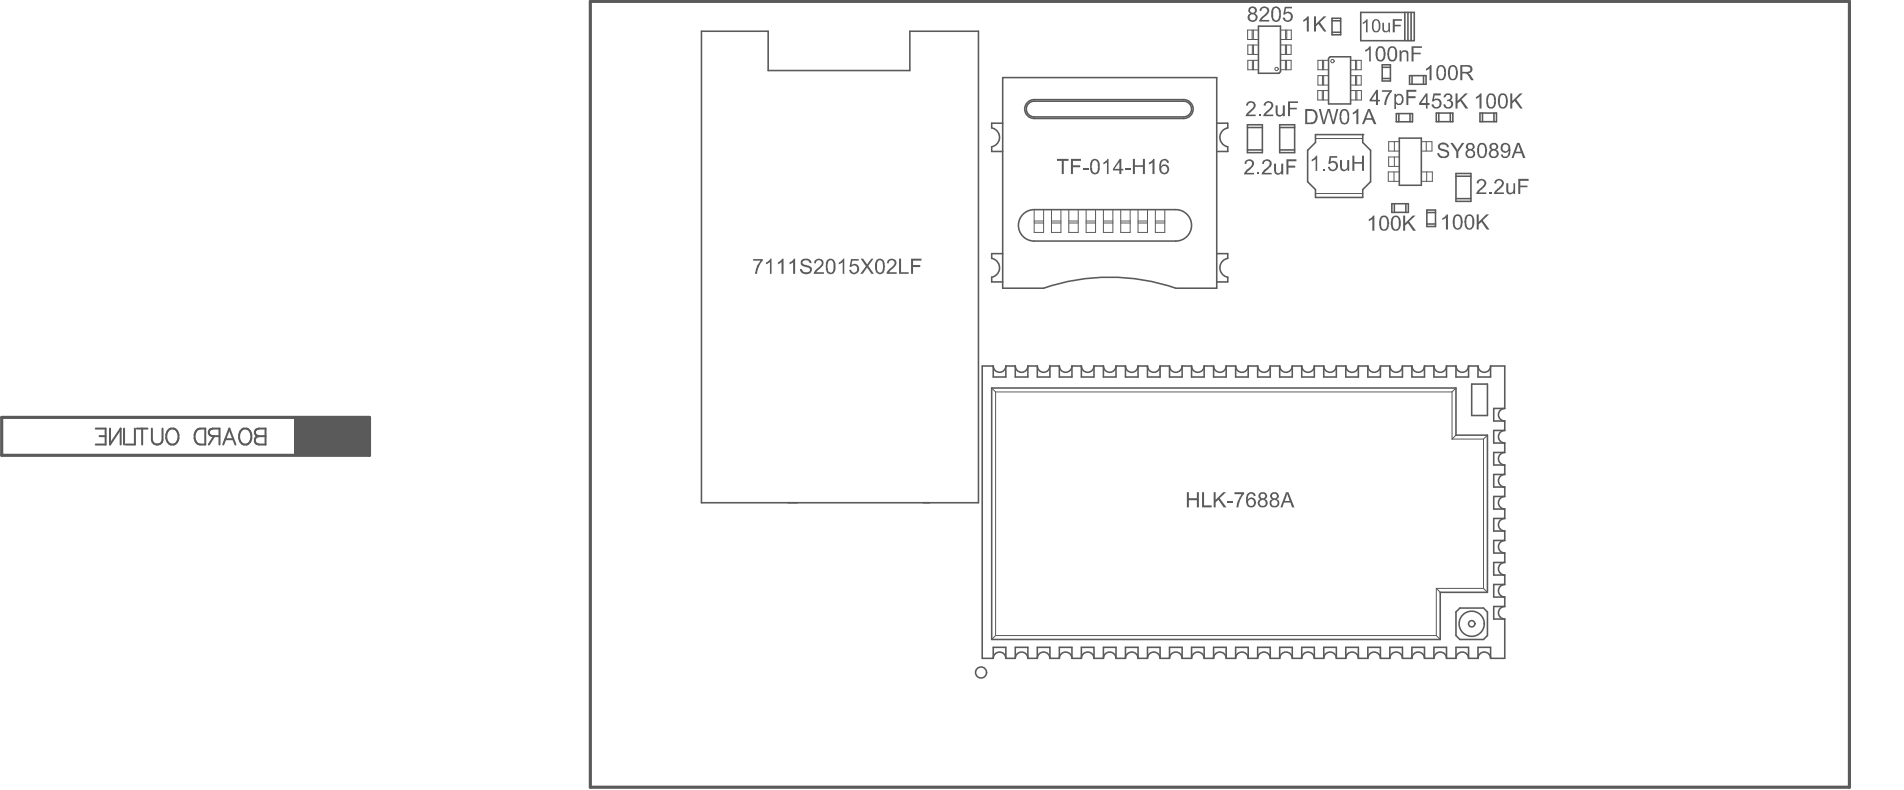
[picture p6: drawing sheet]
<svg xmlns="http://www.w3.org/2000/svg" width="403mm" height="167mm" viewBox="0 0 403 167" stroke-linecap="round" stroke-linejoin="round" font-family="sans-serif">
<g fill="none" stroke="#5a5a5a" stroke-width=".33">
<path d="M292.5 13.7h1.7v3.4h-1.7zM292.5 14.2h1.7M292.5 16.6h1.7M298.2 16h3.5v1.8h-3.5zM298.8 16v1.8M301.2 16v1.8M288.3 28.5v1.7l1.7 1.6M295.4 24v1.8M296 24v1.8M298.3 24v1.8M298.9 24v1.8M303.9 23.9v1.9"/>
<path d="M304.4 23.9v1.9M306.9 23.9v1.9M307.4 23.9v1.9M308.1 37.3h3.1M308.1 36.7h3.1M313.1 23.9h3.5v1.9h-3.5zM313.7 23.9v1.9M316.1 23.9v1.9M288.3 40.1v1.7M294.5 43.1v1.9M295 43.1v1.9M297.5 43.1v1.9"/>
<path d="M301.9 47.4h1.8M301.9 47.9h1.8M301.9 45h1.8M301.9 44.5h1.8M308.1 42h3.1M308.1 42.6h3.1M284.8 77.5v2.3h2.6v-2.3h2v2.3M296.7 77.5v2.3h-2.6v-2.3h-2v2.3M298.7 77.5v2.3h2.7v-2.3h2v2.3M310.7 77.5v2.3h-2.6v-2.3h-2v2.3M312.7 77.5v2.3h2.7v-2.3M316.1 95.8v2.6"/>
<path d="M316.1 109.7v2.7M316.1 114.4v2.7M289.4 137v2.3h-2v-2.3h-2.6v2.3M292.1 137v2.3h2v-2.3h2.6v2.3M303.4 137v2.3h-2v-2.3h-2.7v2.3M306.1 137v2.3h2v-2.3h2.6v2.3M308.1 134.5l.8 .9M308.9 128.7l-.8 .8M312.7 139.3v-2.3h2.7v2.3M313.9 128.7l.8 .8M314.7 134.5l-.8 .9M316.1 123.7v2.7"/>
<path d="M316.1 128.4v2.6"/>
</g>
<g fill="none" stroke="#5a5a5a" stroke-width=".21">
<path d="M295 36.4v2M295 30v2M295 33.2v2M296 36.4h-2.2v2h2.2M296.1 30h-2.3v2h2.3M296.1 33.2h-2.3v2h2.3M300.7 30h2.3v2h-2.3M300.8 36.4h2.3v2h-2.3M301.8 30v2M301.9 36.4v2M308.1 92.1l-.9 .8M308.1 82.1l-.9 .9"/>
<path d="M314.7 92.1l-.8 .8M313.9 124.5l.8 .9"/>
</g>
<circle cx="288.3" cy="28.5" r=".17" fill="#5a5a5a"/>
<g fill="none" stroke="#5a5a5a" stroke-width=".21">
<path d="M264.9 6.4v2M265 9.5v2M265 12.8v2M265.2 6.4v2M265.2 9.5v2M265.2 12.8v2M266.2 6.4h-2.2v2h2.2M266.3 12.8h-2.3v2h2.3M266.3 9.5h-2.3v2h2.3M270.9 12.8h2.3v2h-2.3M270.9 9.5h2.3v2h-2.3M271 6.4h2.2v2h-2.2"/>
<path d="M272 9.5v2M272 12.8v2M272 6.4v2M272.2 9.5v2M272.2 12.8v2M272.3 6.4v2M279.8 19.2v2M279.8 12.8v2M279.8 16v2M280 19.2v2M280.1 12.8v2M280.1 16v2"/>
<path d="M281.1 19.2h-2.3v2h2.3M281.1 16h-2.2v2h2.2M281.1 12.8h-2.2v2h2.2M285.8 16h2.2v2h-2.2M285.8 12.8h2.2v2h-2.2M285.8 19.2h2.3v2h-2.3M286.8 12.8v2M286.8 16v2M286.9 19.2v2M287.1 12.8v2M287.1 16v2M287.1 19.2v2"/>
<path d="M278.3 29.3h10M218.8 46.8h2M218.8 47.2h2M218.8 44.4v4.8h2v-4.8M222.5 46.8h2M222.5 47.2h2M222.5 44.4v4.8h2v-4.8M226.1 46.8h2M226.1 47.2h2M226.1 44.4v4.8h2v-4.8M229.8 46.8h2M229.8 47.2h2"/>
<path d="M229.8 44.4v4.8h2v-4.8M233.5 46.8h2M233.5 47.2h2M233.5 44.4v4.8h2v-4.8M237.1 46.8h2M237.1 47.2h2M237.1 44.4v4.8h2v-4.8M240.8 46.8h2M240.8 47.2h2M240.8 44.4v4.8h2v-4.8M244.5 46.8h2M244.5 47.2h2"/>
<path d="M244.5 44.4v4.8h2v-4.8M278.3 41h10M209.8 82.1l.9 .9M210.7 83h96.5v9.9h6.7v31.6h-10M210.7 83v51.5M210.7 134.5l-.9 .9M210.7 134.5h93.2M303.9 124.5v10M303.9 134.5l.8 .9M303.9 124.5l.8 .9"/>
</g>
<g fill="none" stroke="#5a5a5a" stroke-width=".33">
<path d="M148.4 6.6h14.1v8.3h30v-8.3h14.5v99.8h-58.6zM266.3 5.5h4.6v9.7l-.3 .3h-4.3zM281.1 12.4l.3-.4h4.4v10h-4.7zM281.8 3.9h1.9v3.5h-1.9zM281.8 6.8h1.9M281.8 4.4h1.9M287.9 2.6h11.3v6h-11.3zM297.2 2.6v6M297.9 2.6v6M298.6 2.6v6M209.8 31.1v1h2.4M212.2 26.1h-2.4v1"/>
<path d="M218.8 25.1h31.7M218.8 21.1h31.7M218.8 24.7h31.7M218.8 21.4h31.7M257.5 26.1h2.3v1M259.8 31.1v1h-2.3M263.9 26.4h3.2v5.9h-3.2zM263.9 27h3.2M263.9 31.7h3.2M270.8 26.4h3.1v5.9h-3.1zM270.8 27h3.1M270.8 31.7h3.1"/>
<path d="M288.3 28.5h-10v1.7l-1.6 1.6v6.7l1.6 1.6v1.7h10M290 31.8v6.7l-1.7 1.6M295.4 25.8h3.5M295.4 24h3.5M296.1 29.2h4.6v10h-4.6zM303.9 25.8h3.5M303.9 23.9h3.5M308.1 36.7v5.9M311.2 36.7v5.9M209.8 58.7v1h2.4M212.2 53.7h-2.4v1M218.8 51h30"/>
<path d="M218.8 44.4h30M257.5 53.7h2.3v1M259.8 58.7v1h-2.3M294.5 43.1h3.5v1.9h-3.5M301.9 44.5v3.4M303.7 44.5v3.4M220.8 61h-8.6v-44.6h45.3v44.6h-8.7M228.8 77.5h-2v2.3h-2.6l-.1-2.3h-1.9v2.3h-2.7v-2.3h-2v2.3h-2.7v-2.3h-2v2.3h-2.6v-2.3h-2.4v61.8h2.4v-2.3h2.6v2.3h2v-2.3h2.7v2.3M228.8 77.5v2.3h2.7v-2.3h2v2.3h2.6v-2.3h2v2.3h2.7v-2.3h2v2.3h2.7v-2.3h2v2.3h2.6v-2.3h2v2.3h2.7v-2.3h2v2.3h2.7v-2.3h1.9v2.3h2.7v-2.3h2v2.3h2.7v-2.3h2v2.3h2.6v-2.3h2v2.3h2.7v-2.3h2v2.3h2.7v-2.3h2M289.4 79.8h2.7M296.7 77.5h2M303.4 79.8h2.7"/>
<path d="M310.7 77.5h2M315.4 77.5h3v9h-2.3v2.6h2.3v2h-2.3v2.7h2.3v2h-2.3M209.8 82.1h98.3v10h6.6v33.3h-10v10h-94.9zM311.4 81.3h3.3v6.7h-3.3zM316.1 98.4h2.3v2M316.1 117.1h2.3v2h-2.3v2.6h2.3v2h-2.3M316.1 112.4h2.3v2h-2.3M316.1 109.7h2.3M318.4 100.4h-2.3v2.7h2.3v2M318.4 105.1h-2.3v2.6h2.3v2M217.5 139.3h2v-2.3h2.7v2.3h2v-2.3h2.6v2.3h2v-2.3h2.7v2.3h2v-2.3h2.6v2.3h2v-2.3h2.7v2.3h2v-2.3h2.7v2.3h2v-2.3h2.6v2.3M250.1 139.3h2v-2.3h2.7v2.3h2v-2.3h2.7v2.3h1.9v-2.3h2.7v2.3h2v-2.3h2.7v2.3h2v-2.3h2.6v2.3h2v-2.3h2.7v2.3h2v-2.3h2.7v2.3h2"/>
<path d="M289.4 137h2.7M296.8 139.3h1.9M303.4 137h2.7M308.1 129.5v5M308.9 135.4h5M308.9 128.7h5M310.7 139.3h2M314.7 129.5v5M316.1 131h2.3v8.3h-3M316.1 126.4h2.3v2h-2.3"/>
</g>
<g fill="#5a5a5a">
<path d="M303.3 19.8h1.5v.4h-1.2l-.2 .8a1.08 1.08 0 0 1 1.7 .8 1.08 1.08 0 0 1-1.4 1.2l-.5-.2-.3-.5v-.2h.4a.67 .67 0 0 0 .9 .5 .67 .67 0 0 0 .4-.9 .74 .74 0 0 0-1.3-.2h-.3z"/>
<path d="M305.7 20a.87 .87 0 0 1 1.2-.1 .87 .87 0 0 1 .1 1.2l-.1 .1a.97 .97 0 0 1 .4 1.3 .97 .97 0 0 1-1.4 .4l-.3-.2-.2-.6h.4a.64 .64 0 0 0 .7 .6 .64 .64 0 0 0 .5-.8 .64 .64 0 0 0-.8-.4v-.4a.52 .52 0 0 0 .7-.3 .52 .52 0 0 0-.4-.7h-.4l-.2 .5h-.5z"/>
<path d="M308 19.8h.4v1.6l1.6-1.6h.6l-1.4 1.2 1.5 2h-.6l-1.1-1.6-.6 .5v1.1h-.4z"/>
<path d="M301.7 14.5l.6-.3 .3-.4h.3v3.2h-.4v-2.6l-.7 .6z"/>
<path d="M263.6 34a1.07 1.07 0 0 1 1.1-.2 1.07 1.07 0 0 1 .6 .8l-.2 .7-1.3 1.2 1.5 .1v.3h-2.1l.1-.2a3.1 3.1 0 0 1 1.4-1.5 .65 .65 0 0 0 0-1 .65 .65 0 0 0-1 .2v.3l-.4-.1z"/>
<path d="M266 36.5h.4v.4h-.4z"/>
<path d="M267.3 34a1.07 1.07 0 0 1 1.1-.2 1.07 1.07 0 0 1 .7 .8l-.2 .6-1.4 1.3 1.6 .1v.3l-2.1-.1a2.76 2.76 0 0 1 1.3-1.5 .67 .67 0 0 0 .4-.8 .67 .67 0 0 0-.8-.4l-.4 .3v.3l-.5-.1z"/>
<path d="M269.6 34.6h.4v1.3a.57 .57 0 0 0 .5 .8 .57 .57 0 0 0 .6-.7v-1.4h.4v2.3h-.4v-.3a.83 .83 0 0 1-1 .3 .83 .83 0 0 1-.5-.8z"/>
<path d="M272.2 33.7h2.1v.4h-1.7v1h1.5v.4h-1.5v1.4h-.4z"/>
<path d="M263.8 21.8a1.01 1.01 0 0 1 1.3-.3 1.01 1.01 0 0 1 .5 1.2l-1 1.1-.4 .2v.2h1.5v.4h-2.1a2.14 2.14 0 0 1 1-1.3v-.1a.85 .85 0 0 0 .4-1.4 .6 .6 0 0 0-.7 0 .6 .6 0 0 0-.2 .6l-.4-.1z"/>
<path d="M266.4 24.2h.4v.4h-.4z"/>
<path d="M267.5 21.8a1.01 1.01 0 0 1 1.6-.1 1.01 1.01 0 0 1-.2 1.5l-1 1h1.5v.4h-2.1a2.14 2.14 0 0 1 1-1.3 1.03 1.03 0 0 0 .5-1.4 .61 .61 0 0 0-.7-.1 .61 .61 0 0 0-.3 .6l-.4-.1z"/>
<path d="M269.9 22.3h.4v1.3a.58 .58 0 0 0 .6 .7 .58 .58 0 0 0 .5-.7v-1.3h.5v2.3h-.5v-.4a.82 .82 0 0 1-.9 .4 .82 .82 0 0 1-.6-.9z"/>
<path d="M272.5 21.5h2.2v.3h-1.7v1h1.4v.4h-1.4v1.4h-.5z"/>
<path d="M266.7 1.7l.2-.1a1.01 1.01 0 0 1 1.5 .2 1.01 1.01 0 0 1-.5 1.5l-.9 .9h1.6v.4h-2.2a4 4 0 0 1 1.6-1.9 .63 .63 0 0 0-.3-1 .63 .63 0 0 0-.8 .7l-.4-.1z"/>
<path d="M271.9 1.4h1.5v.4h-1.3l-.2 .9a1.06 1.06 0 0 1 1.7 .6 1.06 1.06 0 0 1-1.1 1.3 1.01 1.01 0 0 1-1.1-.9h.5a.66 .66 0 0 0 .8 .6 .66 .66 0 0 0 .4-.9 .68 .68 0 0 0-.5-.6 .68 .68 0 0 0-.7 .3l-.4-.1z"/>
<path d="M289.6 46.4l.4-.2 .6-.6h.2v3.2h-.4v-2.5l-.7 .5z"/>
<path d="M296.9 45.6h.4v1.6l1.6-1.6h.6l-1.3 1.3 1.4 1.9h-.6l-1.1-1.6-.6 .5v1.1h-.4z"/>
<path d="M288.9 10.6l.4-.2 .5-.6h.2v3.2h-.3v-2.5l-.8 .5z"/>
<path d="M296.1 10.6h.4v.4a.84 .84 0 0 1 1-.3 .84 .84 0 0 1 .5 .9v1.4h-.3v-1.4a.57 .57 0 0 0-.7-.6 .57 .57 0 0 0-.4 .7v1.3h-.5z"/>
<path d="M298.7 9.8h2.2v.3h-1.8v1.1h1.5v.3h-1.5v1.5h-.4z"/>
<path d="M292.4 19.1h2.1v.2l-.9 1.5-.3 1.4h-.4l.1-.9 .4-1.1 .6-.8h-1.6z"/>
<path d="M297.6 19h2.1v.4h-1.7v1h1.5v.4h-1.5v1.4h-.4z"/>
<path d="M288.4 4.7l1-.6v2.7h-.4v-2.2l-.6 .5z"/>
<path d="M292.5 4.8h.3v1.1a.5 .5 0 0 0 .5 .7 .5 .5 0 0 0 .5-.7v-1.1h.3v2h-.2v-.3a.72 .72 0 0 1-.9 .3 .72 .72 0 0 1-.5-.7z"/>
<path d="M294.7 4.1h1.9v.3h-1.5v.8h1.3v.4h-1.3v1.2h-.4z"/>
<path d="M275.8 4.2l.5-.3 .4-.4h.2v3.2h-.4v-2.6l-.7 .5z"/>
<path d="M278 3.5h.5v1.6l1.6-1.6h.6l-1.4 1.2 1.4 2h-.6l-1.1-1.6-.5 .5v1.1h-.5z"/>
<path d="M277.5 33.8l.7-.4 .3-.4h.2v3.2h-.3v-2.5l-.7 .4h-.2z"/>
<path d="M280 35.7h.4v.5h-.4z"/>
<path d="M281.3 33h1.6v.4h-1.2l-.2 .9a1.05 1.05 0 0 1 1.6 .8 1.05 1.05 0 0 1-1.4 1.1l-.4-.1-.3-.6v-.2h.4a.64 .64 0 0 0 .7 .6 .64 .64 0 0 0 .6-.7 .7 .7 0 0 0-.5-.7 .7 .7 0 0 0-.8 .2l-.3-.1z"/>
<path d="M283.5 33.9h.5v1.3a.57 .57 0 0 0 .5 .7 .57 .57 0 0 0 .6-.7v-1.3h.4v2.3h-.4v-.4a.81 .81 0 0 1-.8 .5 .81 .81 0 0 1-.7-.7z"/>
<path d="M286.2 33h.4v1.3h1.6v-1.3h.4v3.2h-.4v-1.6h-1.6v1.6h-.4z"/>
<path d="M312.3 20.5l.6-.3 .3-.4h.3v3.2h-.4v-2.6l-.8 .6z"/>
<path d="M319.6 19.8h.4v1.6l1.6-1.6h.6l-1.4 1.2 1.4 2h-.5l-1.2-1.6-.5 .5v1.1h-.4z"/>
<path d="M223.6 33.6h2.5v.5h-1v2.7h-.4v-2.7h-1.1z"/>
<path d="M226.6 33.6h2.1v.5h-1.7v.9h1.6v.4h-1.6v1.4h-.4z"/>
<path d="M229.1 35.5h1.2v.4h-1.2z"/>
<path d="M233.5 34.4l.5-.3 .3-.5h.3v3.2h-.4v-2.4l-.7 .4z"/>
<path d="M238 35.5h1.3v.4h-1.3z"/>
<path d="M239.7 33.6h.4v1.4h1.7v-1.4h.5v3.2h-.5v-1.5h-1.7v1.5h-.4z"/>
<path d="M243.1 34.4l.5-.3 .4-.5h.3v3.2h-.4v-2.4l-.7 .4z"/>
<path d="M312.6 38.2h.1a1 1 0 0 1 1.5 0 1 1 0 0 1-.2 1.5l-1.1 1h1.6v.4h-2.1l.2-.7 .6-.5a1.3 1.3 0 0 0 .8-1.5 .68 .68 0 0 0-.7-.1 .68 .68 0 0 0-.5 .6l-.3-.1z"/>
<path d="M315.1 40.6h.5v.5h-.5z"/>
<path d="M316.4 38.2a.96 .96 0 0 1 1.5-.1 .96 .96 0 0 1-.1 1.4l-1.2 1.2h1.6v.4h-2.1a1.51 1.51 0 0 1 .9-1.2l.1-.1a1.27 1.27 0 0 0 .6-1.3 .58 .58 0 0 0-.7-.3 .58 .58 0 0 0-.4 .7l-.4-.1z"/>
<path d="M318.7 38.8h.4v1.3a.57 .57 0 0 0 .5 .7 .57 .57 0 0 0 .6-.7v-1.3h.4v2.3h-.4v-.4a.83 .83 0 0 1-.9 .4 .83 .83 0 0 1-.6-.9z"/>
<path d="M321.3 37.9h2.2v.4h-1.8v1h1.5v.3h-1.5v1.5h-.4z"/>
<path d="M305.2 46.1h.3l.6-.7h.3v3.2h-.5v-2.5l-.6 .5z"/>
<path d="M312.5 45.4h.4v1.6l1.6-1.6h.6l-1.4 1.2 1.5 2h-.6l-1.1-1.6-.6 .5v1.1h-.4z"/>
<path d="M279 23.1h.5l.6 2.8 .8-2.8h.5l.7 2.8 .7-2.8h.4l-.9 3.2h-.4l-.7-2.8-.9 2.8h-.4z"/>
<path d="M286.2 23.8l.6-.3 .4-.4h.2v3.2h-.4v-2.5l-.8 .4z"/>
<path d="M304.3 30.6a1.25 1.25 0 0 1 1.3-.4 1.25 1.25 0 0 1 .9 1l-.4-.1a.84 .84 0 0 0-1.4-.3v.5l.5 .2a1.39 1.39 0 0 1 1.4 .9 .99 .99 0 0 1-1.3 1.1 1.15 1.15 0 0 1-1.2-1.1h.4a.93 .93 0 0 0 .8 .7 .93 .93 0 0 0 1-.6l-.3-.3-.4-.2a1.18 1.18 0 0 1-1.3-1.2z"/>
<path d="M306.9 30.2h.5l1 1.6 .9-1.6h.5l-1.2 1.9v1.4h-.5v-1.4z"/>
<path d="M251.1 104.2h.5v1.3h1.7v-1.3h.4v3.2h-.4v-1.5h-1.7v1.5h-.5z"/>
<path d="M254.4 104.2h.4v2.8h1.6v.4h-2z"/>
<path d="M256.8 104.2h.4v1.6l1.6-1.6h.6l-1.3 1.3 1.4 1.9h-.6l-1.1-1.6-.6 .5v1.1h-.4z"/>
<path d="M259.6 106h1.3v.4h-1.3z"/>
<path d="M261.2 104.2h2v.4l-.9 1.4-.3 1.4h-.4l.1-.8 .5-1.2 .5-.8h-1.5z"/>
<path d="M159.4 54.8h2v.4l-.5 .6-.5 1.1-.2 1.1h-.4l.1-.7a4.1 4.1 0 0 1 1-2.1h-1.5z"/>
<path d="M162.1 55.6l.6-.4 .3-.4h.3v3.2h-.4v-2.5l-.7 .4z"/>
<path d="M164.6 55.5l.6-.3 .3-.4h.3v3.2h-.4v-2.5l-.7 .4z"/>
<path d="M167.1 55.5l.4-.2 .5-.5h.2v3.2h-.4v-2.5l-.7 .4z"/>
<path d="M169.5 55.1a1.54 1.54 0 0 1 2.1 .2l.1 .4h-.4a.8 .8 0 0 0-.7-.6 .8 .8 0 0 0-.8 .5v.3l.8 .2a1.16 1.16 0 0 1 1.2 1.2 1.34 1.34 0 0 1-1.4 .7 1.34 1.34 0 0 1-1.1-1h.4a.94 .94 0 0 0 .7 .6 .94 .94 0 0 0 1-.4 .73 .73 0 0 0-.9-.7 .97 .97 0 0 1-1-1.3z"/>
<path d="M172.4 55.2a1.04 1.04 0 0 1 1.7-.1 1.04 1.04 0 0 1-.4 1.6l-1 .9h1.6v.4h-2.2l.1-.1a1.4 1.4 0 0 1 .9-1.2 1.34 1.34 0 0 0 .7-1.3 .63 .63 0 0 0-.7-.3 .63 .63 0 0 0-.5 .7l-.4-.1z"/>
<path d="M177.5 55.6l.6-.4 .3-.4h.2v3.2h-.3v-2.5l-.8 .4z"/>
<path d="M180.1 54.8h1.6v.4h-1.4l-.1 .8a1.07 1.07 0 0 1 1.5 .5 1.07 1.07 0 0 1-.7 1.5 1.07 1.07 0 0 1-1.3-.9h.4a.68 .68 0 0 0 .9 .6 .68 .68 0 0 0 .4-1 .69 .69 0 0 0-.6-.5 .69 .69 0 0 0-.7 .3l-.4-.1z"/>
<path d="M182.1 54.8h.5l.9 1.2 .9-1.2h.4l-1.1 1.5 1.2 1.7h-.5l-.9-1.4-1 1.4h-.5l1.2-1.6z"/>
<path d="M187.8 55.2a1.03 1.03 0 0 1 1.2-.4 1.03 1.03 0 0 1 .6 1.1l-.3 .6-1.2 1.1h1.6v.4h-2.1a1.66 1.66 0 0 1 .9-1.3 1.21 1.21 0 0 0 .7-1.4 .66 .66 0 0 0-.7-.2 .66 .66 0 0 0-.5 .7l-.4-.1z"/>
<path d="M190.2 54.8h.5v2.8h1.6v.4h-2.1z"/>
<path d="M192.8 54.8h2.2v.4h-1.8v.9h1.5v.4h-1.5v1.5h-.4z"/>
<path d="M301.7 20.4l-1 1.4h1zM301.7 19.8h.4v2h.4v.4h-.4v.8h-.4v-.8h-1.4v-.4z"/>
<path d="M304.4 14.4l-.1 1.1a1.05 1.05 0 0 0 .7 1.2 1.54 1.54 0 0 0 .5-1.7 .63 .63 0 0 0-.3-.8 .63 .63 0 0 0-.8 .2zM304.2 14.1a1.08 1.08 0 0 1 1.3-.1 1.08 1.08 0 0 1 .4 1.2v.2a1.28 1.28 0 0 1-.7 1.6 1.12 1.12 0 0 1-1.3-1.5v-.7z"/>
<path d="M307 14.3l-.2 .8a1.3 1.3 0 0 0 .6 1.6 1.18 1.18 0 0 0 .7-1.3 1.12 1.12 0 0 0-.6-1.3zM306.7 14a1.05 1.05 0 0 1 1.2-.1 1.05 1.05 0 0 1 .5 1.1 1.65 1.65 0 0 1-.7 2 1.03 1.03 0 0 1-1.2-1l-.1-1z"/>
<path d="M309.4 14.1v1.1h1a.56 .56 0 0 0 .7-.5 .56 .56 0 0 0-.7-.6zM309 13.8h1.5a.9 .9 0 0 1 1.1 .8 .9 .9 0 0 1-.9 .9l.5 .4 .7 1.1h-.6l-.6-1-.5-.5h-.8v1.5h-.4z"/>
<path d="M264.5 2.2a.55 .55 0 0 0 1.1 0 .55 .55 0 0 0-1.1 0zM264.4 3.7a.66 .66 0 0 0 1.3 0 .66 .66 0 0 0-1.3 0zM264.2 1.7h.1a.89 .89 0 0 1 1.2-.3 .89 .89 0 0 1 .4 1.2l-.4 .3a.92 .92 0 0 1 .6 1 .92 .92 0 0 1-1 .7 .93 .93 0 0 1-1-.6 .93 .93 0 0 1 .5-1.1l-.4-.4-.1-.3z"/>
<path d="M269.5 1.9l-.1 .7a1.36 1.36 0 0 0 .6 1.7h.2a1.57 1.57 0 0 0 .4-1.8 .65 .65 0 0 0-.3-.7 .65 .65 0 0 0-.8 .1zM269.2 1.7a1.08 1.08 0 0 1 1.4-.2 1.08 1.08 0 0 1 .4 1.3 1.38 1.38 0 0 1-1 1.8 1.02 1.02 0 0 1-.9-.9l-.1-1.3z"/>
<path d="M292.3 46.2l-.1 .8a1.3 1.3 0 0 0 .6 1.6 1.22 1.22 0 0 0 .7-1.5 .92 .92 0 0 0-.8-1.1zM292.2 45.9a1.13 1.13 0 0 1 1.2-.1 1.13 1.13 0 0 1 .5 1.2v.2a1.73 1.73 0 0 1-.7 1.6 1.06 1.06 0 0 1-1.4-1.1l.1-1.4z"/>
<path d="M294.9 46.1l-.2 1.1a1.09 1.09 0 0 0 .7 1.4 1.26 1.26 0 0 0 .6-1.5 .82 .82 0 0 0-.9-1.1zM294.5 46.1a1.04 1.04 0 0 1 1.2-.4 1.04 1.04 0 0 1 .7 1v.4a1.37 1.37 0 0 1-.9 1.7 1.16 1.16 0 0 1-1.2-1.2v-.7z"/>
<path d="M291.7 10.3l-.2 1.1a.96 .96 0 0 0 .7 1.3 1.46 1.46 0 0 0 .6-1.6l-.1-.4a.57 .57 0 0 0-.4-.6 .57 .57 0 0 0-.6 .2zM291.6 9.9a1.05 1.05 0 0 1 1.5 1.1l.1 .3a1.54 1.54 0 0 1-1 1.7 1.2 1.2 0 0 1-1.1-1.4 1.93 1.93 0 0 1 .5-1.7z"/>
<path d="M294.1 10.3l-.1 .6a1.54 1.54 0 0 0 .4 1.8 .88 .88 0 0 0 .8-1.3v-.1a1 1 0 0 0-.6-1.2zM293.8 10.2a1.07 1.07 0 0 1 1.3-.3 1.07 1.07 0 0 1 .5 1.3 1.48 1.48 0 0 1-.7 1.8 1.03 1.03 0 0 1-1.3-.9l-.1-.9z"/>
<path d="M291.1 19.7l-.9 1.4h.9zM291.2 19h.4v2.1h.4v.4h-.4v.7h-.5v-.7h-1.3v-.4z"/>
<path d="M295 19.9h.4v.3a.95 .95 0 0 1 1.2-.2 .95 .95 0 0 1 .4 1.1 .94 .94 0 0 1-.5 1.1 .94 .94 0 0 1-1.1-.2v1.1h-.4zM295.5 20.4a1.05 1.05 0 0 0 .6 1.6 1.07 1.07 0 0 0 .3-1.6l-.1-.1a.34 .34 0 0 0-.6 0z"/>
<path d="M290.8 4.5l-.2 .7a1.08 1.08 0 0 0 .5 1.4 1.04 1.04 0 0 0 .6-1.4 .65 .65 0 0 0-.8-.8zM290.5 4.4a.91 .91 0 0 1 1.1-.3 .91 .91 0 0 1 .5 1.1 1.14 1.14 0 0 1-1 1.6 .99 .99 0 0 1-.8-1.3z"/>
<path d="M315.1 20.2l-.3 1a1.53 1.53 0 0 0 .5 1.4 .78 .78 0 0 0 .8-1 1.36 1.36 0 0 0-.4-1.5zM314.7 20.1a1.02 1.02 0 0 1 1.2-.2 1.02 1.02 0 0 1 .6 1.1v.4a1.25 1.25 0 0 1-1.3 1.6l-.1-.1a2.06 2.06 0 0 1-.5-2.4z"/>
<path d="M317.5 20.3l-.1 .9a1.18 1.18 0 0 0 .6 1.5 1.9 1.9 0 0 0 .5-2.3l-.3-.3zM317.3 20a1.03 1.03 0 0 1 1.2-.1 1.03 1.03 0 0 1 .5 1.1 1.5 1.5 0 0 1-.9 2 1.2 1.2 0 0 1-1.2-1.5l.1-1.1z"/>
<path d="M231.2 34.2l-.1 .5a2.23 2.23 0 0 0 .2 1.7 .69 .69 0 0 0 .8 0 .69 .69 0 0 0 .2-.8 1.29 1.29 0 0 0-.5-1.6zM230.9 34a1.06 1.06 0 0 1 1.3-.2 1.06 1.06 0 0 1 .5 1.2v.2a1.21 1.21 0 0 1-1.4 1.6 1.92 1.92 0 0 1-.6-2z"/>
<path d="M236.8 34.3l-1 1.4h1zM236.9 33.6h.4v2.1h.4v.4h-.4v.7h-.5v-.7h-1.3v-.4z"/>
<path d="M245.6 34.1a.98 .98 0 0 1 1-.5 .98 .98 0 0 1 .7 .9h-.4a.6 .6 0 0 0-.7-.5 .6 .6 0 0 0-.5 .6l-.1 .6a.97 .97 0 0 1 1.3-.3 .97 .97 0 0 1 .4 1.3 1.05 1.05 0 0 1-1.2 .7 1.05 1.05 0 0 1-.8-1.2v-1zM245.8 35.4a.68 .68 0 0 0 .3 1.1 .68 .68 0 0 0 .9-.7 .66 .66 0 0 0-.4-.6 .66 .66 0 0 0-.8 .2z"/>
<path d="M308 45.9l-.2 .8a1.3 1.3 0 0 0 .6 1.6 1.18 1.18 0 0 0 .7-1.3 .95 .95 0 0 0-.9-1.3zM307.7 45.6a1.05 1.05 0 0 1 1.2 0 1.05 1.05 0 0 1 .5 1 1.65 1.65 0 0 1-.7 2 1.06 1.06 0 0 1-1.3-1.1l.1-1.4z"/>
<path d="M310.4 45.9l-.1 1.1a1.05 1.05 0 0 0 .7 1.3 1.54 1.54 0 0 0 .5-1.7 .68 .68 0 0 0-.9-.8zM310.1 45.8a1.05 1.05 0 0 1 1.3-.3 1.05 1.05 0 0 1 .6 1.1v.3a1.47 1.47 0 0 1-1.1 1.8 1.4 1.4 0 0 1-1.1-1.6z"/>
<path d="M276.6 23.5v2.4h.8a1.32 1.32 0 0 0 1-.9 1.32 1.32 0 0 0-.5-1.3l-.1-.2zM276.2 23.1h1.2a1.56 1.56 0 0 1 1.2 2.3v.1a1.26 1.26 0 0 1-1.3 .8h-1.1z"/>
<path d="M284 23.7l-.1 .4a2.49 2.49 0 0 0 .1 1.8 .67 .67 0 0 0 .8-.1 .67 .67 0 0 0 .3-.7v-.1a1.87 1.87 0 0 0-.5-1.6h-.3zM283.7 23.4a1.05 1.05 0 0 1 1.2-.2 1.05 1.05 0 0 1 .6 1.1v.2a1.38 1.38 0 0 1-1 1.9h-.1a1.36 1.36 0 0 1-1-1.8v-.5z"/>
<path d="M289.6 23.4l-.5 1.6h1.1zM289.5 23.1h.4l1.3 3.2h-.5l-.4-1h-1.3l-.4 1h-.4z"/>
<path d="M310.6 31.1a.51 .51 0 0 0 1 0 .51 .51 0 0 0-1 0zM310.5 32.5a.66 .66 0 0 0 1.3 0 .66 .66 0 0 0-1.3 0zM310.3 30.5a.9 .9 0 0 1 1.3-.2 .9 .9 0 0 1 .2 1.3l-.3 .1a.97 .97 0 0 1 .5 1.3 .97 .97 0 0 1-1.4 .4 .93 .93 0 0 1-.5-.9 .93 .93 0 0 1 .6-.8 .72 .72 0 0 1-.4-1.2z"/>
<path d="M313.1 30.8l-.1 .8a1.36 1.36 0 0 0 .4 1.5l.2 .1a1.54 1.54 0 0 0 .6-1.9 .6 .6 0 0 0-.4-.7 .6 .6 0 0 0-.7 .2zM312.9 30.5a1.05 1.05 0 0 1 1.2-.1 1.05 1.05 0 0 1 .5 1.1 1.65 1.65 0 0 1-.7 2 1.03 1.03 0 0 1-1.3-1.1l-.1-1z"/>
<path d="M315.6 31.1a.49 .49 0 0 0 .9 0 .49 .49 0 0 0-.9 0zM315.4 32.5a.7 .7 0 0 0 1.4 0 .7 .7 0 0 0-1.4 0zM315.3 30.6a.93 .93 0 0 1 1.2-.3 .93 .93 0 0 1 .4 1.2l-.4 .2a.97 .97 0 0 1 .5 1.3 .97 .97 0 0 1-1.4 .4h-.1a.93 .93 0 0 1-.5-.9 .93 .93 0 0 1 .6-.8l-.4-.4z"/>
<path d="M318 30.8a.73 .73 0 0 0 0 .8 .73 .73 0 0 0 .8 .3 .71 .71 0 0 0 .3-1 .71 .71 0 0 0-1.1-.1zM317.6 30.7h.1a1.06 1.06 0 0 1 1.3-.3 1.06 1.06 0 0 1 .6 1.2 1.41 1.41 0 0 1-1 1.9l-.8-.2-.3-.6h.5a.57 .57 0 0 0 .5 .4 .57 .57 0 0 0 .6-.4l.1-.8a.97 .97 0 0 1-1.3 .3 .97 .97 0 0 1-.3-1.4z"/>
<path d="M321.3 30.6l-.5 1.5h1zM321 30.2h.5l1.3 3.3h-.5l-.4-1.1h-1.3l-.4 1.1h-.4z"/>
<path d="M264 104.4a1 1 0 0 1 1.7 .5l-.4 .1a.61 .61 0 0 0-.8-.5 .61 .61 0 0 0-.4 .8l-.1 .4a.99 .99 0 0 1 1.3-.2 .99 .99 0 0 1 .4 1.2 1.06 1.06 0 0 1-1.3 .7 1.06 1.06 0 0 1-.7-1.3v-.8zM264.2 106l-.1 .1a.77 .77 0 0 0 .5 1 .68 .68 0 0 0 .7-1 .68 .68 0 0 0-1.1-.1z"/>
<path d="M266.7 105a.49 .49 0 0 0 .9 0 .49 .49 0 0 0-.9 0zM266.5 106.5a.7 .7 0 0 0 1.4 0 .7 .7 0 0 0-1.4 0zM266.4 104.5a.93 .93 0 0 1 1.2-.3 .93 .93 0 0 1 .4 1.3l-.4 .1a.97 .97 0 0 1 .5 1.4 .97 .97 0 0 1-1.4 .3h-.1a.93 .93 0 0 1-.5-.9 .93 .93 0 0 1 .6-.8l-.3-.1-.1-.3z"/>
<path d="M269.2 105a.5 .5 0 0 0 1 0 .5 .5 0 0 0-1 0zM269 106.5a.68 .68 0 0 0 1.3 0 .68 .68 0 0 0-1.3 0zM269 104.4a.9 .9 0 0 1 1.2-.1 .9 .9 0 0 1 .1 1.2l-.2 .1a.95 .95 0 0 1 .5 1.3 .95 .95 0 0 1-1.4 .4 .9 .9 0 0 1-.6-.8 .9 .9 0 0 1 .6-.9 .72 .72 0 0 1-.5-.5 .72 .72 0 0 1 .3-.7z"/>
<path d="M272.4 104.5l-.5 1.5h1zM272.1 104.2h.5l1.3 3.2h-.5l-.4-1h-1.3l-.3 1h-.5z"/>
<path d="M175.3 55.3l-.2 .7 .1 1a.59 .59 0 0 0 .6 .7 .59 .59 0 0 0 .6-.7v-.3a1.29 1.29 0 0 0-.5-1.6zM174.9 55.2a1.04 1.04 0 0 1 1.2-.4 1.04 1.04 0 0 1 .7 1.1v.3a1.41 1.41 0 0 1-.9 1.8 1.07 1.07 0 0 1-1.1-1.3l-.1-.4z"/>
<path d="M185.8 55.3l-.2 .8a1.4 1.4 0 0 0 .5 1.6 .88 .88 0 0 0 .8-.9v-.3a1.53 1.53 0 0 0-.6-1.4zM185.4 55.1a1.06 1.06 0 0 1 1.3-.2 1.06 1.06 0 0 1 .5 1.2v.4a1.19 1.19 0 0 1-1.1 1.5 1.22 1.22 0 0 1-.9-1v-.1a2.55 2.55 0 0 1 .2-1.8z"/>
</g>
<g fill="none" stroke="#5a5a5a" stroke-width=".33">
<path d="M209.8 27.1a2.03 2.03 0 0 1 1.7 2 2.03 2.03 0 0 1-1.7 2M218.8 21.4a1.66 1.66 0 0 0-1.6 1.7 1.66 1.66 0 0 0 1.6 1.6M218.8 21.1a2 2 0 0 0-2 2 2 2 0 0 0 2 2M250.5 21.1a2 2 0 0 1 2 2 2 2 0 0 1-2 2M250.5 21.4a1.66 1.66 0 0 1 1.6 1.7 1.66 1.66 0 0 1-1.6 1.6M259.8 27.1a2.03 2.03 0 0 0-1.7 2 2.03 2.03 0 0 0 1.7 2M209.8 54.7a2.03 2.03 0 0 1 1.7 2 2.03 2.03 0 0 1-1.7 2M218.8 44.4a3.3 3.3 0 0 0-3.3 3.3 3.3 3.3 0 0 0 3.3 3.3M248.8 44.4a3.3 3.3 0 0 1 3.3 3.3 3.3 3.3 0 0 1-3.3 3.3M259.8 54.7a2.03 2.03 0 0 0-1.7 2 2.03 2.03 0 0 0 1.7 2M210.2 77.5a1.33 1.33 0 0 0 1.3 1.3 1.33 1.33 0 0 0 1.3-1.3M214.8 77.5a1.33 1.33 0 0 0 1.4 1.3 1.33 1.33 0 0 0 1.3-1.3"/>
<path d="M219.5 77.5a1.33 1.33 0 0 0 1.3 1.3 1.33 1.33 0 0 0 1.4-1.3M220.8 61a43.1 43.1 0 0 1 28 0M224.2 77.5a1.33 1.33 0 0 0 1.3 1.3 1.33 1.33 0 0 0 1.3-1.3M228.8 77.5a1.33 1.33 0 0 0 1.3 1.3 1.33 1.33 0 0 0 1.4-1.3M233.5 77.5a1.33 1.33 0 0 0 1.3 1.3 1.33 1.33 0 0 0 1.3-1.3M238.1 77.5a1.33 1.33 0 0 0 1.4 1.3 1.33 1.33 0 0 0 1.3-1.3M242.8 77.5a1.33 1.33 0 0 0 1.3 1.3 1.33 1.33 0 0 0 1.4-1.3M247.5 77.5a1.33 1.33 0 0 0 1.3 1.3 1.33 1.33 0 0 0 1.3-1.3M252.1 77.5a1.33 1.33 0 0 0 1.4 1.3 1.33 1.33 0 0 0 1.3-1.3M256.8 77.5a1.33 1.33 0 0 0 1.3 1.3 1.33 1.33 0 0 0 1.4-1.3M261.4 77.5a1.33 1.33 0 0 0 1.4 1.3 1.33 1.33 0 0 0 1.3-1.3M266.1 77.5a1.33 1.33 0 0 0 1.3 1.3 1.33 1.33 0 0 0 1.4-1.3"/>
<path d="M270.8 77.5a1.33 1.33 0 0 0 1.3 1.3 1.33 1.33 0 0 0 1.3-1.3M275.4 77.5a1.33 1.33 0 0 0 1.4 1.3 1.33 1.33 0 0 0 1.3-1.3M280.1 77.5a1.33 1.33 0 0 0 1.3 1.3 1.33 1.33 0 0 0 1.4-1.3M284.8 77.5a1.33 1.33 0 0 0 1.3 1.3 1.33 1.33 0 0 0 1.3-1.3M289.4 77.5a1.33 1.33 0 0 0 1.4 1.3 1.33 1.33 0 0 0 1.3-1.3M294.1 77.5a1.33 1.33 0 0 0 1.3 1.3 1.33 1.33 0 0 0 1.3-1.3M298.7 77.5a1.33 1.33 0 0 0 1.4 1.3 1.33 1.33 0 0 0 1.3-1.3M303.4 77.5a1.33 1.33 0 0 0 1.3 1.3 1.33 1.33 0 0 0 1.4-1.3M308.1 77.5a1.33 1.33 0 0 0 1.3 1.3 1.33 1.33 0 0 0 1.3-1.3M312.7 77.5a1.33 1.33 0 0 0 1.4 1.3 1.33 1.33 0 0 0 1.3-1.3M318.4 95.8a1.33 1.33 0 0 0-1.3 1.3 1.33 1.33 0 0 0 1.3 1.3M318.4 91.1a1.33 1.33 0 0 0-1.3 1.3 1.33 1.33 0 0 0 1.3 1.4"/>
<path d="M318.4 86.5a1.33 1.33 0 0 0-1.3 1.3 1.33 1.33 0 0 0 1.3 1.3M318.4 114.4a1.33 1.33 0 0 0-1.3 1.3 1.33 1.33 0 0 0 1.3 1.4M318.4 109.7a1.33 1.33 0 0 0-1.3 1.4 1.33 1.33 0 0 0 1.3 1.3M318.4 119.1a1.33 1.33 0 0 0-1.3 1.3 1.33 1.33 0 0 0 1.3 1.3M318.4 100.4a1.33 1.33 0 0 0-1.3 1.4 1.33 1.33 0 0 0 1.3 1.3M318.4 105.1a1.33 1.33 0 0 0-1.3 1.3 1.33 1.33 0 0 0 1.3 1.3M210.2 139.3a1.33 1.33 0 0 1 1.3-1.3 1.33 1.33 0 0 1 1.3 1.3M214.8 139.3a1.33 1.33 0 0 1 1.4-1.3 1.33 1.33 0 0 1 1.3 1.3M219.5 139.3a1.33 1.33 0 0 1 1.3-1.3 1.33 1.33 0 0 1 1.4 1.3M224.2 139.3a1.33 1.33 0 0 1 1.3-1.3 1.33 1.33 0 0 1 1.3 1.3M228.8 139.3a1.33 1.33 0 0 1 1.3-1.3 1.33 1.33 0 0 1 1.4 1.3M233.5 139.3a1.33 1.33 0 0 1 1.3-1.3 1.33 1.33 0 0 1 1.3 1.3"/>
<path d="M238.1 139.3a1.33 1.33 0 0 1 1.4-1.3 1.33 1.33 0 0 1 1.3 1.3M242.8 139.3a1.33 1.33 0 0 1 1.3-1.3 1.33 1.33 0 0 1 1.4 1.3M247.5 139.3a1.33 1.33 0 0 1 1.3-1.3 1.33 1.33 0 0 1 1.3 1.3M252.1 139.3a1.33 1.33 0 0 1 1.4-1.3 1.33 1.33 0 0 1 1.3 1.3M256.8 139.3a1.33 1.33 0 0 1 1.3-1.3 1.33 1.33 0 0 1 1.4 1.3M261.4 139.3a1.33 1.33 0 0 1 1.4-1.3 1.33 1.33 0 0 1 1.3 1.3M266.1 139.3a1.33 1.33 0 0 1 1.3-1.3 1.33 1.33 0 0 1 1.4 1.3M270.8 139.3a1.33 1.33 0 0 1 1.3-1.3 1.33 1.33 0 0 1 1.3 1.3M275.4 139.3a1.33 1.33 0 0 1 1.4-1.3 1.33 1.33 0 0 1 1.3 1.3M280.1 139.3a1.33 1.33 0 0 1 1.3-1.3 1.33 1.33 0 0 1 1.4 1.3M284.8 139.3a1.33 1.33 0 0 1 1.3-1.3 1.33 1.33 0 0 1 1.3 1.3M289.4 139.3a1.33 1.33 0 0 1 1.4-1.3 1.33 1.33 0 0 1 1.3 1.3"/>
<path d="M294.1 139.3a1.33 1.33 0 0 1 1.3-1.3 1.33 1.33 0 0 1 1.3 1.3M298.7 139.3a1.33 1.33 0 0 1 1.4-1.3 1.33 1.33 0 0 1 1.3 1.3M303.4 139.3a1.33 1.33 0 0 1 1.3-1.3 1.33 1.33 0 0 1 1.4 1.3M308.1 139.3a1.33 1.33 0 0 1 1.3-1.3 1.33 1.33 0 0 1 1.3 1.3M312.7 139.3a1.33 1.33 0 0 1 1.4-1.3 1.33 1.33 0 0 1 1.3 1.3M318.4 128.4a1.33 1.33 0 0 0-1.3 1.3 1.33 1.33 0 0 0 1.3 1.3M318.4 123.7a1.33 1.33 0 0 0-1.3 1.3 1.33 1.33 0 0 0 1.3 1.4"/>
<circle cx="311.4" cy="132" r=".67"/>
<circle cx="311.4" cy="132" r="2.66"/>
<circle cx="207.6" cy="142.3" r="1.17"/>
</g>
<g fill="none" stroke="#5a5a5a" stroke-width=".21">
<circle cx="270.1" cy="14.6" r=".35"/>
<circle cx="281.9" cy="12.9" r=".35"/>
</g>
<path d="M124.9 .3h266.4v166.3h-266.4zM.4 88.3h77.8v8.1h-77.8z" fill="none" stroke="#5a5a5a" stroke-width=".67"/>
<path d="M62.1 88.3h16.1v8.1h-16.1z" fill-rule="evenodd" fill="#5a5a5a"/>
<g fill="none" stroke="#5a5a5a" stroke-width=".42">
<path d="M20.3 90.7h2v3.4h-2M21.1 92.3h1.2M23.3 90.7v3.4l2.2-3.4v3.4M26.2 90.7v3.4M28.5 90.7v3.4h-1.9M29 90.7h2.2M30.1 90.7v3.4M32.1 90.7v2.4a1.14 1.14 0 0 0 1.2 1 1.14 1.14 0 0 0 1.1-1v-2.4M35.5 91.2a1.25 1.25 0 0 1 1.4-.4 1.25 1.25 0 0 1 .9 1.2 1.48 1.48 0 0 1-.4 1.6 1.48 1.48 0 0 1-1.6 .3 2.1 2.1 0 0 1-.3-2.7zM41.5 91.2l.3-.3 .5-.2h1.1v3.4h-1.1a1.84 1.84 0 0 1-.8-2.9zM45.3 92.3l-1.1 1.8M46.4 92.3h-1.4l-.5-.1a.78 .78 0 0 1 0-1.3l.5-.2h1.4v3.4"/>
<path d="M47.2 94.1l1.3-3.4 1.3 3.4M47.7 93h1.6M50.9 91.2a1.25 1.25 0 0 1 1.5-.4 1.25 1.25 0 0 1 .8 1.2 1.48 1.48 0 0 1-.3 1.6 1.48 1.48 0 0 1-1.7 .3 2.09 2.09 0 0 1-.3-2.7zM54.1 91l.6-.3h1.5v3.4h-1.5a.89 .89 0 0 1-.8-.9 .89 .89 0 0 1 .8-.9l-.4-.1a.77 .77 0 0 1-.2-1.2zM54.7 92.3h1.5"/>
</g>
</svg>
